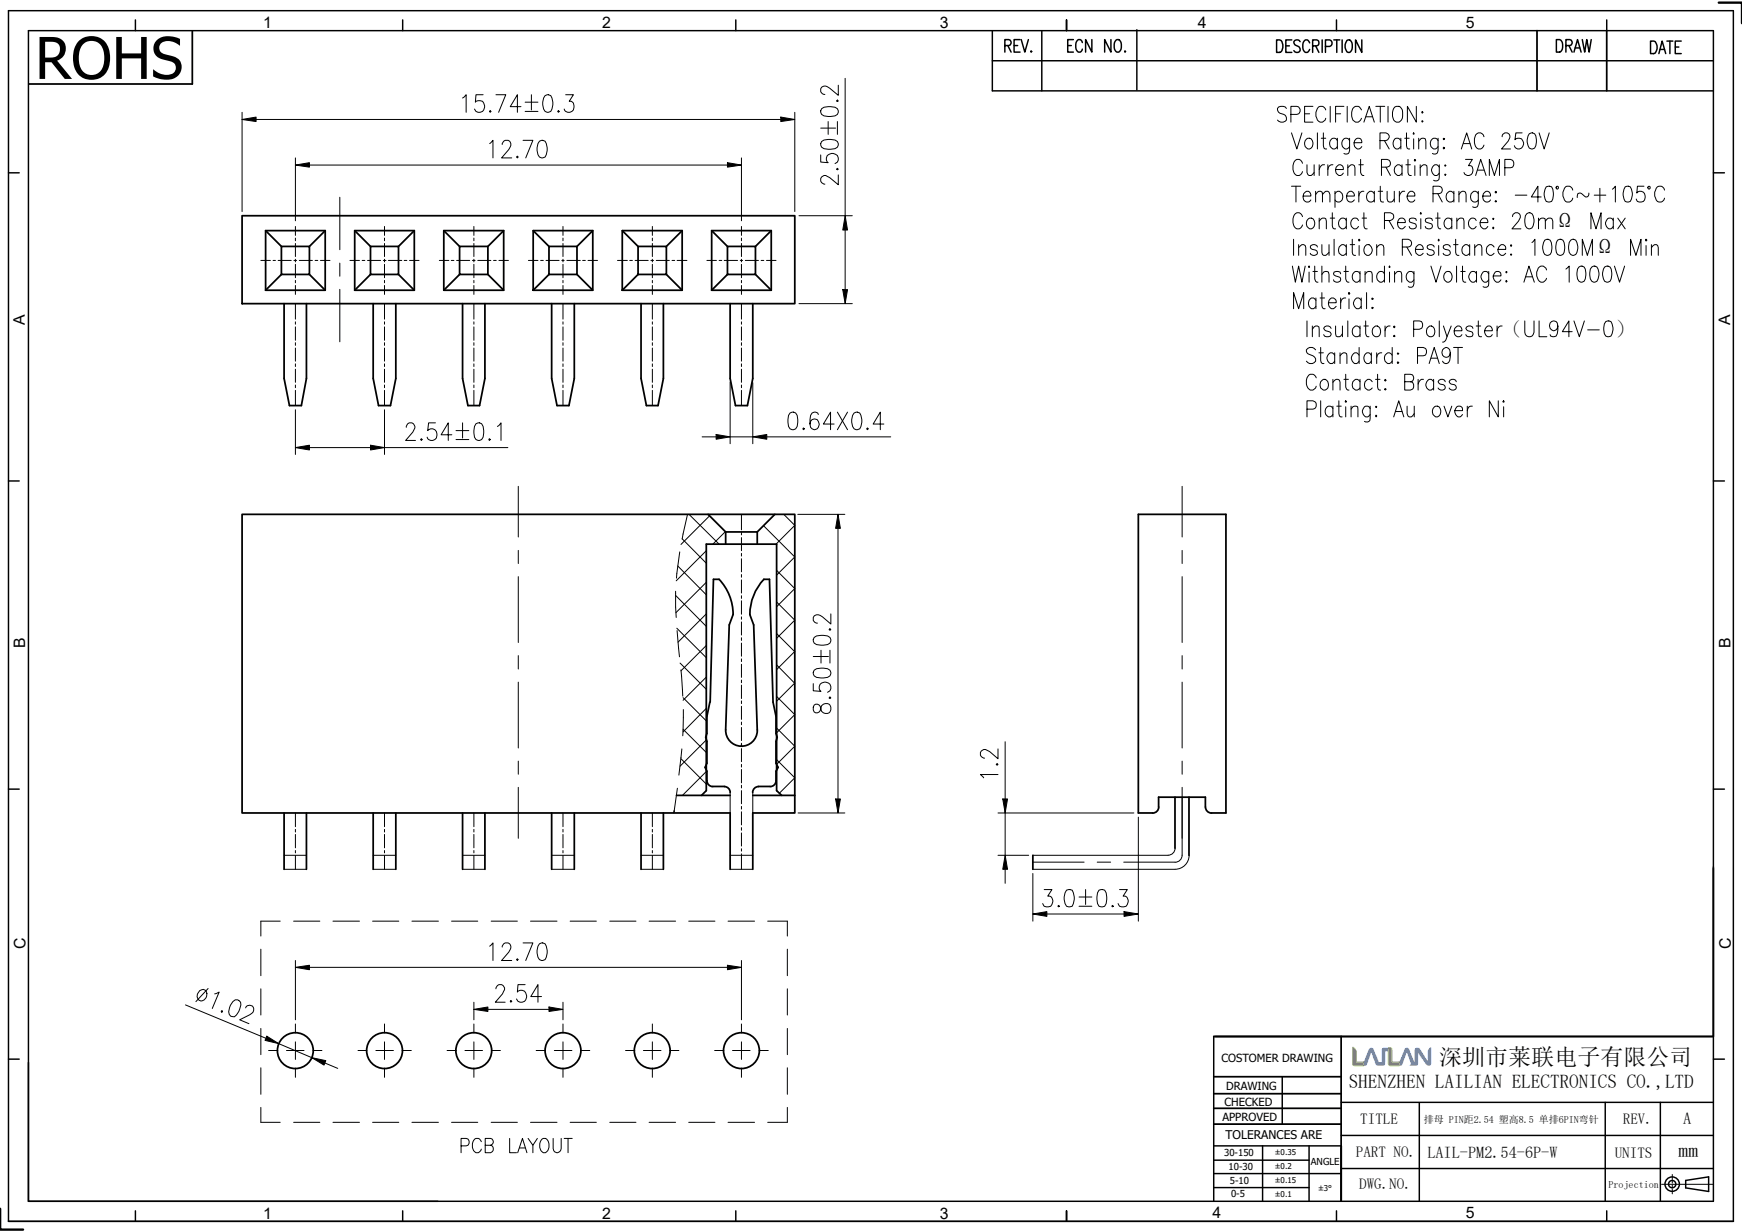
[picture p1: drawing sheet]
<svg xmlns="http://www.w3.org/2000/svg" width="297mm" height="210mm" viewBox="0 0 297 210" stroke-linecap="round" stroke-linejoin="round" font-family="sans-serif">
<defs><g id="words">
<text font-size="9.8" x="6" y="13.5">ROHS</text>
<g font-size="3.9">
<text x="265.1" y="39">Ω</text>
<text x="272" y="43.5">Ω</text>
<text x="256.2" y="57.4">（</text>
<text x="275.3" y="57.4">）</text>
<text x="245.4" y="181.6">深圳市莱联电子有限公司</text>
</g>
<g font-size="3.3">
<text x="229.9" y="185.5">SHENZHEN LAILIAN ELECTRONICS CO.,LTD</text>
<text x="286.1" y="197.1">mm</text>
</g>
<g font-size="2.8">
<text x="287" y="191.5">A</text>
<text x="243.4" y="197.4">LAIL-PM2.54-6P-W</text>
</g>
<g font-size="2.7">
<text x="44.9" y="4.8">1</text>
<text x="102.6" y="4.8">2</text>
<text x="160.2" y="4.8">3</text>
<text x="204.2" y="4.7">4</text>
<text x="249.9" y="4.7">5</text>
<text x="4.2" y="55.4" transform="rotate(-90 4.2 55.4)">A</text>
<text x="295" y="55.4" transform="rotate(-90 295 55.4)">A</text>
<text x="4.3" y="110.4" transform="rotate(-90 4.3 110.4)">B</text>
<text x="295" y="110.4" transform="rotate(-90 295 110.4)">B</text>
<text x="4.3" y="161.8" transform="rotate(-90 4.3 161.8)">C</text>
<text x="295.1" y="161.8" transform="rotate(-90 295.1 161.8)">C</text>
<text x="44.9" y="207.7">1</text>
<text x="102.6" y="207.7">2</text>
<text x="160.2" y="207.7">3</text>
<text x="206.7" y="207.7">4</text>
<text x="249.9" y="207.7">5</text>
</g>
<g font-size="2.6">
<text x="231.9" y="191.6">TITLE</text>
<text x="276.7" y="191.5">REV.</text>
<text x="231.2" y="197.2">PART NO.</text>
<text x="275.3" y="197.4">UNITS</text>
<text x="231.7" y="202.7">DWG.NO.</text>
</g>
<text font-size="2" x="208.9" y="194.2">TOLERANCES ARE</text>
<g font-size="1.9">
<text x="208.3" y="180.9">COSTOMER DRAWING</text>
<text x="209.1" y="185.8">DRAWING</text>
<text x="208.4" y="191">APPROVED</text>
<text x="208.8" y="188.5">CHECKED</text>
</g>
<g font-size="1.7">
<text x="242.7" y="191.4">排母 PIN距2.54 塑高8.5 单排6PIN弯针</text>
<text x="274.2" y="202.5">Projection</text>
</g>
<g font-size="1.6">
<text x="208.7" y="197">30-150</text>
<text x="209.5" y="199.4">10-30</text>
<text x="209.7" y="201.8">5-10</text>
<text x="223.5" y="198.5">ANGLE</text>
<text x="209.9" y="204.1">0-5</text>
</g>
<g font-size="1.4">
<text x="217.3" y="196.9">±0.35</text>
<text x="217.3" y="204">±0.1</text>
<text x="217.3" y="201.7">±0.15</text>
<text x="217.3" y="199.3">±0.2</text>
<text x="224.7" y="202.9">±3°</text>
</g>
</g></defs>
<g fill="none" stroke="#000" stroke-width=".25">
<path d="M4.8 5.2h287.3v199.6h-287.3zM23.1 3.4v1.8M68.7 3.4v1.8M125.4 3.4v1.8M169.2 10.4h122.9M169.2 5.2v10.3h122.9M171.3 7.8h.7a.52 .52 0 0 0 .4-.5 .52 .52 0 0 0-.4-.6h-.7v2.2M171.8 7.8l.6 1.1M172.9 7.8h.6M173.9 6.7h-1v2.2h1M174.1 6.7l.6 2.2 .6-2.2M175.8 8.7l.1 .1-.1 .1z"/>
<path d="M177.6 5.2v10.3M181.8 3.4v1.8v-1.8M182 7.8h.6M183 6.7h-1v2.2h1M184.5 7.3a.51 .51 0 0 0-.3-.5 .51 .51 0 0 0-.5 .1 1.48 1.48 0 0 0 .2 2 .54 .54 0 0 0 .6-.5M186.2 6.7v2.2l-1.1-2.2v2.2M189.4 6.7v2.2l-1.1-2.2v2.2M190.3 6.9l.1-.2a.93 .93 0 0 1 .8 1.4l-.1 .3a.56 .56 0 0 1-.5 .5 .56 .56 0 0 1-.6-.5v-.3a1.32 1.32 0 0 1 .3-1.2zM191.8 8.7l.1 .1-.1 .1zM193.8 5.1v10.2M217.7 6.8h.5a1.27 1.27 0 0 1 0 2.1h-.5zM219.2 7.8h.6"/>
<path d="M220.2 6.8h-1v2.1h1M221.7 7.1a.52 .52 0 0 0-.7-.3 .52 .52 0 0 0-.3 .7l.7 .4a.57 .57 0 0 1 .1 1 .57 .57 0 0 1-.9-.3M223.3 7.3a.56 .56 0 0 0-.6-.5 .56 .56 0 0 0-.5 .5l-.1 .3a.93 .93 0 0 0 .8 1.3l.4-.5M223.8 7.8h.7a.54 .54 0 0 0 .4-.5 .54 .54 0 0 0-.4-.5h-.7v2.1M224.3 7.8l.6 1.1M225.4 6.8v2.1M226 7.9h.7a.58 .58 0 0 0 .4-.5 .58 .58 0 0 0-.4-.6h-.7v2.1M227.4 6.8h1M227.9 3.4v1.8M227.9 6.8v2.1M228.8 6.8v2.1M229.6 6.9a.63 .63 0 0 1 .7 .1 .63 .63 0 0 1 .3 .6 .94 .94 0 0 1-.8 1.3 1.42 1.42 0 0 1-.2-2z"/>
<path d="M232.2 6.8v2.1l-1.1-2.1v2.1M265.4 6.7h.5a1.34 1.34 0 0 1 0 2.2h-.5zM267 7.8h.6a.52 .52 0 0 0 .5-.5 .52 .52 0 0 0-.5-.6h-.6v2.2M267.5 7.8l.5 1.1M268.3 8.9l.7-2.2 .6 2.2M268.6 8.2h.7M269.8 6.7l.4 2.2 .3-2.2 .4 2.2 .4-2.2M273.9 3.4v1.8M281.4 7h.6a1.27 1.27 0 0 1 0 2.1h-.6zM282.8 9.1l.6-2.1 .6 2.1M283 8.4h.8M284.2 7h1"/>
<path d="M284.7 7v2.1M285.6 8h.6M286.6 7h-1v2.1h1M1.4 29.5h1.9M292.1 29.5h1.9M1.4 82h1.9M292.1 82h1.9M1.4 134.5h1.9M292.1 134.5h1.9M206.9 176.7v28.1M292.1 176.7h-63.4v28.1M1.4 180.5h1.9"/>
<path d="M4.8 181.1v23.7h69.8M206.9 197.8h16.3M206.9 195.3h21.8M215.3 195.3v9.5M218.6 183.5v8.1M223.2 195.3v9.5M228.7 199.2h63.4M228.7 193.5h63.4M228.7 187.9h63.4M242 188v16.8M273.7 187.9v16.9M283.1 187.9v16.9"/>
<path d="M292.1 180.5h1.9M1.4 208.2v-206.4h294.1v206.4M23.1 206.4v1.8M68.7 206.4v1.8M125.4 206.4v1.8M181.8 206.4v1.8v-1.8M206.9 202.4h16.3M206.9 200h21.8M227.9 206.4v1.8M273.9 206.4v1.8M287.4 201.2l3.9-.6v2.5l-3.9-.6z"/>
<circle cx="285.1" cy="201.8" r="1.23"/>
<circle cx="285.1" cy="201.8" r=".62"/>
</g>
<!-- layer: CEN -->
<path d="M283.3 201.9h8.8M285.1 200.2v.9M285.1 201.4v.3M285.1 202v.3M285.1 202.6v.9" fill="none" stroke="#000" stroke-width=".17"/>
<path d="M293 .5h4v3.5M0 206v3.6h3.9" fill="none" stroke="#000" stroke-width=".4"/>
<!-- layer: 0 -->
<path d="M32.8 5.3v9h-27.9M262 5.2v10.3M273.9 5.2v10.3M206.9 176.7h21.8M206.9 191.6h21.8M206.9 188.9h21.8M206.9 186.4h21.8M206.9 183.5h21.8M228.7 195.3v9.4M1.4 208.2h294.1" fill="none" stroke="#000" stroke-width=".3"/>
<g fill="#8ac032">
<path d="M230.6 178.6h.3l.3 .6v1.8h1.3v.7h-1.6l-.2-.1z" fill-rule="evenodd"/>
<path d="M236.7 178.6a.44 .44 0 0 1 .6 .3v2.1h1.3v.7h-1.6l-.2-.1-.1-.3z" fill-rule="evenodd"/>
</g>
<path d="M239.5 178.7a.56 .56 0 0 1 .6 0 .56 .56 0 0 1 .3 .5l.8 1.8v-2.1a.57 .57 0 0 1 1 0l1.2 1.9v-1.6l.4-.6h.2v2.7a.52 .52 0 0 1-.5 .4 .52 .52 0 0 1-.4-.4l-1.3-1.8-.1 2.1-1.5 .1 .4-.4-.7-1.8-.8 1.8-.1 .3-.4 .1v-.7zM233.5 178.7l.2-.1a.45 .45 0 0 1 .5 .3l.9 2.1h.5v-2.3l1.1-.1v.7l-.5-.1-.1 2.3-.3 .2h-.5a.74 .74 0 0 1-.9-.8l-.6-1.4-.8 2-.2 .2h-.3v-.7z" fill-rule="evenodd" fill="#508bf6"/>
<path d="M230.6 178.6a.84 .84 0 0 1 .6 .9v1.5h1.3v.7a3.3 3.3 0 0 1-1.8-.2zM236.7 178.6h.4l.2 .1v.2v2.1h1.3v.7h-1.3a.48 .48 0 0 1-.6-.4z" fill="none" stroke="#8ac032" stroke-width=".17"/>
<!-- layer: 0 -->
<path d="M292.1 147.8v28.9h-85.2" fill="none" stroke="#000" stroke-width=".25"/>
<!-- layer: 3 -->
<g fill="none" stroke="#000" stroke-width=".17">
<path d="M41.3 19.1v17M78.9 16.7l.6-.6v3M82.4 16.1h-1.2l-.2 1.3a.94 .94 0 0 1 1.2-.1 .94 .94 0 0 1 .4 1 .89 .89 0 0 1-.7 .8 .89 .89 0 0 1-1-.5M83.4 19l.2-.2 .1 .2-.1 .1zM84.6 16.1h1.6l-1.2 3M88.8 18.2h-1.8l1.2-2.1v3M89.5 19h2.2M89.5 17.4h2.2M90.6 16.1v2.6M92.9 16.3l.4-.2 .6 .2a2.66 2.66 0 0 1 0 2.7l-.6 .1a1.47 1.47 0 0 1-.8-1.7l.2-.7zM95.1 19l.1-.2 .1 .2-.1 .1zM96.4 16.1h1.4l-.7 1.2h.3a1.02 1.02 0 0 1 .4 1.1 1.02 1.02 0 0 1-1 .7l-.4-.1-.2-.4"/>
<path d="M133.1 20l2.4 .4-2.4 .3zM135.5 19.1v17M140.1 18.5a2.66 2.66 0 0 1 2.7 0l.1 .6a1.38 1.38 0 0 1-1.7 .8l-.7-.1-.4-.3-.2-.4zM142.8 17.1l.1 .1-.1 .1-.2-.1zM142.9 14.5v1.7l-1.4-1.2a.89 .89 0 0 0-1.6 .1v.5a.73 .73 0 0 0 .7 .5M144.1 13.4v23.4M219.3 18.5a.96 .96 0 0 0-1.5 0 .82 .82 0 0 0 .4 .8l.7 .2a.71 .71 0 0 1 .4 .9 .71 .71 0 0 1-.9 .4l-.6-.3M220.1 19.5h1a.7 .7 0 0 0 .6-.7 .7 .7 0 0 0-.6-.7h-1v2.7M222.4 19.4h.9M223.8 18.1h-1.4v2.7h1.4M226 18.7a.77 .77 0 0 0-.7-.6 .77 .77 0 0 0-.8 .6 1.67 1.67 0 0 0 .6 2.1 .89 .89 0 0 0 .9-.6M226.8 18.1v2.7"/>
<path d="M227.7 19.4h.9M229.1 18.1h-1.4v2.7M229.7 18.1v2.7M232.1 18.7a.86 .86 0 0 0-1-.6 .86 .86 0 0 0-.6 1 1.59 1.59 0 0 0 .6 1.7 .91 .91 0 0 0 1-.6M232.9 19.9h1.1M234.6 18.1h1.5M235.3 18.1v2.7M236.6 18.1v2.7M237.8 18.2l.3-.1a.88 .88 0 0 1 1 1 1.47 1.47 0 0 1-.6 1.7 .95 .95 0 0 1-1.1-1 1.89 1.89 0 0 1 .4-1.6zM241.5 18.1v2.7l-1.5-2.7v2.7M242.5 19l.1 .1-.1 .2-.1-.2zM41.3 20.4l2.4-.4v.7z"/>
<path d="M43.7 20.4h89.4M50.4 28.1l2.4-.4v.8zM50.4 26.9v10.7M52.8 28.1h71.2M83.5 24.5l.5-.6v3M85.6 24.6l.3-.5 .2-.2h.5a.92 .92 0 0 1 .1 1.6l-1.2 1.4h1.7M88.1 26.8l.1-.2 .1 .2-.1 .1zM89.2 23.9h1.7l-1.3 3M92 24.1l.3-.2 .6 .2a2.66 2.66 0 0 1 0 2.7l-.6 .1a1.47 1.47 0 0 1-.7-1.7l.1-.7zM124 27.7l2.4 .4-2.4 .4zM126.4 26.9v10.7M136.2 36.8h9.1"/>
<path d="M139.9 26.4v1.2l1.3 .1a.95 .95 0 0 1-.1-1.3 .95 .95 0 0 1 1.4-.1 .85 .85 0 0 1 .4 .8 .85 .85 0 0 1-.5 .8M139.9 21.8h2.6M140.1 24.1a2.66 2.66 0 0 1 2.7 0l.1 .6a1.38 1.38 0 0 1-1.7 .7l-.7-.1-.4-.2-.2-.4zM141.2 20.7v2.2M142.8 28.7l.1 .1-.1 .1-.2-.1zM142.8 20.7v2.2M142.9 29.8v1.7l-1.9-1.4a.7 .7 0 0 0-1.1 .3 .78 .78 0 0 0 .6 1h.1M144.1 36.8l.4 2.4h-.8zM144.1 39.2v10.2M220.2 22.6l.9 2.8 .9-2.8M220.2 31.7h1.6M221 31.7v2.7"/>
<path d="M222.1 27.8a.77 .77 0 0 0-.8-.7 .77 .77 0 0 0-.8 .7 1.67 1.67 0 0 0 .6 2.1 .81 .81 0 0 0 1-.6M222.1 36.9a.77 .77 0 0 0-.8-.7 .77 .77 0 0 0-.8 .7 1.67 1.67 0 0 0 .6 2.1 .81 .81 0 0 0 1-.7M222.2 33.4a.74 .74 0 0 1 1.1-.6l.2 .6h-1.3a.74 .74 0 0 0 .3 .9 .74 .74 0 0 0 1-.2M222.8 23.7a.74 .74 0 0 1 .8 0 .74 .74 0 0 1 .2 .9 .77 .77 0 0 1-.8 .8 1.05 1.05 0 0 1-.2-1.7zM222.8 28.1v1.3l.2 .4 .2 .1h.3l.6-.5M223.1 37.3a.74 .74 0 0 1 .8 .1 .74 .74 0 0 1 .3 .8 .77 .77 0 0 1-.9 .8 1.05 1.05 0 0 1-.2-1.7zM224.1 28.1v1.8M224.3 33.2l.6-.6 .5 .2 .1 .4 .5-.6h.4l.2 .2 .1 .4v1.2M224.3 32.6v1.8M224.6 22.6v2.8M224.9 37.7l.6-.5 .5 .1 .1 1.7M224.9 28.1v1.8"/>
<path d="M224.9 37.2v1.8M225.3 23.6h.7M225.5 33.2v1.2M225.6 22.6v2.2l.1 .4 .5 .2M225.8 28.1a.84 .84 0 0 0-.9 .8M226.4 28.1v1.8M226.8 37.2h.8M227.2 36.3v2.2l.1 .4 .4 .1M227.3 28.1a.77 .77 0 0 0-.9 .8M227.6 33a.65 .65 0 0 1 .6-.4 .65 .65 0 0 1 .6 .4 .86 .86 0 0 1 0 1.1 .86 .86 0 0 1-1 .2l-.2-.2M227.6 32.6v2.7M227.7 28.9a.74 .74 0 0 1 1.1-.7l.2 .4v.3h-1.3a.73 .73 0 0 0 .4 .9 .73 .73 0 0 0 .9-.3"/>
<path d="M228 24a.63 .63 0 0 0-1-.3 .97 .97 0 0 0-.3 1 .97 .97 0 0 0 .9 .7l.4-.4M228 23.6v1.8M229.5 37.6a.63 .63 0 0 0-.9-.3 .97 .97 0 0 0-.4 1 .97 .97 0 0 0 .9 .7l.4-.4M229.5 37.2v1.8M229.6 33.4a.77 .77 0 0 1 .9-.8 .76 .76 0 0 1 .4 .8h-1.3a.8 .8 0 0 0 .9 1l.4-.3M229.8 28.6l.6-.5 .5 .1 .1 1.7M229.8 28.1v1.8M230.1 24a.63 .63 0 0 0-1-.3 .97 .97 0 0 0-.3 1 .97 .97 0 0 0 .8 .7l.5-.4M230.1 23.6v2l-.1 .4a.6 .6 0 0 1-.9 .2M230.9 24.3a.74 .74 0 0 1 1.1-.6l.2 .6h-1.3a.77 .77 0 0 0 .2 .9 .77 .77 0 0 0 .9 0l.2-.2M231.6 37.6l-.2-.3a.88 .88 0 0 0-1.1 .4 .88 .88 0 0 0 .4 1.2l.2 .1h.3l.4-.4M231.7 28.1h.7"/>
<path d="M231.7 32.6v1.8M232 27.2v2.2l.1 .4 .4 .1M232.2 37.2h.8M232.5 20.8l.9-2.7 .9 2.7M232.5 32.6a.77 .77 0 0 0-.8 .8M232.5 36.3v2.2l.1 .4 .5 .1M234.3 33a.65 .65 0 0 0-.6-.4 .65 .65 0 0 0-.6 .4 .86 .86 0 0 0 0 1.1 .86 .86 0 0 0 1 .2l.2-.2M234.3 32.6v1.8M235 32.6h.7M235.3 24h1a.67 .67 0 0 0 .6-.7 .67 .67 0 0 0-.6-.7h-1v2.8M235.3 31.7v2.2l.1 .4 .5 .1M235.5 28.5h1l.4-.2a.68 .68 0 0 0 .1-.7 .68 .68 0 0 0-.5-.4h-1v2.7"/>
<path d="M236 37.6h1.1a.67 .67 0 0 0 .5-.7 .67 .67 0 0 0-.5-.6h-1.1v2.7M236 24l.9 1.4M236.3 28.5l.8 1.4M236.5 32.6v1.3l.1 .4 .6 .1 .5-.5M236.8 37.6l.8 1.4M237.7 32.6v1.8M238.3 37.9a.67 .67 0 0 1 .6-.8 .67 .67 0 0 1 .7 .8h-1.3a.86 .86 0 0 0 .8 1.1l.5-.4M238.6 32.6v1.8M238.8 24l-.4-.4a.93 .93 0 0 0-.9 .6 .93 .93 0 0 0 .3 1l.2 .2h.4l.4-.4M238.8 23.6v1.8M239 28.5a.65 .65 0 0 0-.6-.4 .65 .65 0 0 0-.6 .4 .91 .91 0 0 0 .8 1.4l.4-.4M239 28.1v1.8"/>
<path d="M239.5 32.6a.84 .84 0 0 0-.9 .8M239.5 23.6h.8M239.7 28.1h.8M239.8 22.6v2.2l.1 .4 .5 .2M239.9 33.4a.84 .84 0 0 1 .9-.8 .66 .66 0 0 1 .4 .8h-1.3a.87 .87 0 0 0 .9 1l.4-.3M240.1 27.2v2.2l.1 .4 .4 .1M241 22.6l.1 .2-.1 .1-.1-.1zM241 23.7v1.7M241.2 27.2l.2 .1-.2 .2-.1-.2zM241.2 28.2v1.7M241.5 37.6l-.1-.3a.72 .72 0 0 0-1.1 .3l.1 .2 1 .4 .1 .4a.65 .65 0 0 1-.6 .4 .65 .65 0 0 1-.6-.4M241.9 24.1l.5-.5 .6 .1 .1 1.7"/>
<path d="M241.9 23.6v1.8M242.1 28.6l.6-.5 .6 .1v1.7M242.1 28.1v1.8M242.2 36.3l.1 .1-.1 .1-.1-.1zM242.2 37.3v1.7M242.4 20.7l.1-.1 .1 .1-.1 .1zM244.2 37.6a.64 .64 0 0 0-.6-.5 .64 .64 0 0 0-.6 .5l.1 .2 1 .4 .1 .4a.64 .64 0 0 1-.6 .4 .64 .64 0 0 1-.6-.4M244.3 33h1a.64 .64 0 0 0 .6-.6 .64 .64 0 0 0-.6-.7h-1v2.7M244.8 37.2h.7M245.1 36.3v2.2l.1 .4 .4 .1M245.1 33l.8 1.4M245.2 24a.63 .63 0 0 0-1-.3 .97 .97 0 0 0-.3 1 .97 .97 0 0 0 .8 .7l.5-.4"/>
<path d="M245.2 23.6v2l-.1 .4a.6 .6 0 0 1-.9 .2M245.4 28.5l-.4-.4a.91 .91 0 0 0-.9 .9 .91 .91 0 0 0 .9 .9l.4-.4M245.4 28.1l-.1 2.5a.65 .65 0 0 1-.9 .1M246 23.7l.1-.1 .2 .1-.2 .1zM246.1 25.1l.2 .1-.2 .2-.1-.2zM246.3 29.8l.1-.1 .1 .1-.1 .1zM246.4 28.1l.1 .1-.1 .1-.1-.1zM247.5 37.6a.63 .63 0 0 0-.9-.3 .97 .97 0 0 0-.4 1 .97 .97 0 0 0 .9 .7l.4-.4M247.5 37.2v1.8M247.9 33a.65 .65 0 0 0-.6-.4 .65 .65 0 0 0-.6 .4 .86 .86 0 0 0-.1 1.1 .86 .86 0 0 0 1.1 .2l.2-.2M247.9 32.6v1.8M248.4 37.7l.5-.5 .6 .1 .1 1.7"/>
<path d="M248.4 37.2v1.8M248.7 33.2l.6-.6 .6 .2 .1 1.6M248.7 32.6v1.8M249.1 25.4l1-2.8 .8 2.8M249.5 24.5h1.1M249.9 27.2h1.1l-.6 1h.3a.88 .88 0 0 1 .3 1.3 .88 .88 0 0 1-1.3 .2l-.1-.3M251.6 29.9l.8-2.7 1 2.7M251.7 37.6a.63 .63 0 0 0-1-.3 .97 .97 0 0 0-.3 1 .97 .97 0 0 0 .8 .7l.5-.4M251.9 29h1.1M252 33a.65 .65 0 0 0-.6-.4 .65 .65 0 0 0-.6 .4 .86 .86 0 0 0 0 1.1 .86 .86 0 0 0 1 .2l.2-.2M252 32.6v2.1l-.1 .4a.6 .6 0 0 1-.8 .1M252.3 37.9a.74 .74 0 0 1 1.2-.6l.2 .6h-1.4a.77 .77 0 0 0 .3 .9 .77 .77 0 0 0 .9 .1l.2-.3"/>
<path d="M252.8 33.4a.74 .74 0 0 1 1.1-.6l.2 .6h-1.3a.74 .74 0 0 0 .4 .9 .74 .74 0 0 0 .9-.2M253 23.3a.77 .77 0 0 0-.8-.7 .77 .77 0 0 0-.7 .7 1.67 1.67 0 0 0 .5 2.1 .81 .81 0 0 0 1-.7M253.9 29.9v-2.7l.9 2.7 .8-2.7v2.7M254.5 37.3l.1-.1 .1 .1-.1 .1zM254.6 38.7l.1 .2-.1 .1-.1-.1zM254.9 32.8l.1-.2 .1 .2-.1 .1zM255 34.2l.1 .1-.1 .1-.1-.1zM256.1 23.3a.69 .69 0 0 1 .5-.6 .69 .69 0 0 1 .7 .2 1.01 1.01 0 0 1-.2 1.2l-1.1 1.3h1.5M256.6 28.6h.9a.72 .72 0 0 0 .6-.7 .72 .72 0 0 0-.6-.7h-.9v2.7M257.9 36.9a.69 .69 0 0 1 .5-.6 .69 .69 0 0 1 .7 .2 .99 .99 0 0 1-.2 1.2l-1.1 1.3h1.5M258.3 33.3h2M259.5 22.6h-1.1l-.1 1.2a.88 .88 0 0 1 1.2 0 .88 .88 0 0 1 .1 1.2 .76 .76 0 0 1-.8 .4 .76 .76 0 0 1-.6-.6"/>
<path d="M260.3 36.4l.5-.1a1.36 1.36 0 0 1 .7 1.5l-.3 1.1-.6 .1a1.27 1.27 0 0 1-.6-1.6l.1-.6zM260.7 22.8a.7 .7 0 0 1 1.1 .4 2.78 2.78 0 0 1-.2 2l-.3 .2-.6-.2a2.22 2.22 0 0 1 0-2.4zM262.3 37.7l.3-.4 .3-.1 .5 .1 .1 .4 .5-.5 .6 .1 .1 .4v1.3M262.3 37.2v1.8M262.4 22.6l.9 2.8 .8-2.8M262.8 33.6h-1.7l1.1-1.9v2.7M263.5 37.7v1.3M263.6 31.8a.75 .75 0 0 1 1.1 .5 2.84 2.84 0 0 1-.2 2 .75 .75 0 0 1-1.1-.4 2.31 2.31 0 0 1 .2-2.1zM265.4 31.8h.3v.3l-.2 .2-.1-.2zM268.1 32.4a.79 .79 0 0 0-1.2-.6 1.72 1.72 0 0 0 .2 2.6 .81 .81 0 0 0 1-.6M270.9 32.9a.5 .5 0 0 1-.6 .7 1.42 1.42 0 0 0-1-.7l-.3 .1-.1 .7M271.2 39v-2.7l.9 2.7 .9-2.7v2.7"/>
<path d="M271.8 33.3h2M272.8 32.1v2.3M274.9 32.3l.5-.6v2.7M275.1 37.6l-.5-.4a.91 .91 0 0 0-.9 .9 .91 .91 0 0 0 .9 .9l.5-.4M275.1 37.2v1.8M275.8 37.2l1.3 1.8M277.1 31.8l.3-.1 .6 .1a2.32 2.32 0 0 1 0 2.5l-.4 .1-.5-.1a2.32 2.32 0 0 1 0-2.5zM277.1 37.2l-1.3 1.8M280.3 31.7h-1.1l-.1 1.2a.82 .82 0 0 1 1-.2 .82 .82 0 0 1 .4 1 .79 .79 0 0 1-.7 .7 .79 .79 0 0 1-.8-.5M281 31.8h.3v.3l-.1 .2-.2-.2zM283.8 32.4a.77 .77 0 0 0-.8-.7 .77 .77 0 0 0-.7 .7 1.63 1.63 0 0 0 .5 2 .79 .79 0 0 0 1-.6M136.2 51.8h9.1"/>
<path d="M143.7 49.4h.8l-.4 2.4zM220.3 45.4l.6 2.7 .5-2.7 .6 2.7 .5-2.7M220.5 52.6v-2.7l.9 2.7 .9-2.7v2.7M220.5 40.8v2.7M221.4 42.2l.6-.5 .5 .2 .1 1.6M221.4 41.7v1.8M222.8 54.7v2.7M223.2 45.4l.1 .1-.1 .1-.1-.1zM223.2 46.4v1.7M223.7 56.1l.6-.5 .6 .1v1.7M223.7 55.6v1.8M223.8 46.3h.8"/>
<path d="M224.2 45.4v2.1l.1 .4 .4 .2M224.3 59.6a.84 .84 0 0 0-.9-.4 .84 .84 0 0 0-.7 .7l.1 .2 .4 .3a1.38 1.38 0 0 1 1.1 .8v.4a.93 .93 0 0 1-1.6 0M224.4 51.2l-.5-.4a.93 .93 0 0 0-.8 .6 .93 .93 0 0 0 .3 1.1l.2 .1h.3l.5-.4M224.4 50.8v1.8M224.6 42.1a.65 .65 0 0 0-.6-.4 .65 .65 0 0 0-.6 .4l.1 .3 .2 .1 .8 .3 .1 .4a.68 .68 0 0 1-1.2 0M225.1 50.8h.7M225.2 59.2v2.3l.1 .3 .4 .2M225.4 41.7l.1 1.7 .2 .1h.3l.6-.5M225.4 46.8l.3-.4 .2-.1 .6 .1 .1 1.7M225.4 49.9v2.2l.1 .4 .4 .1M225.4 45.4v2.7M226.5 51.6a.77 .77 0 0 1 .9-.8 .67 .67 0 0 1 .4 .8h-1.3a.84 .84 0 0 0 .9 1l.4-.4"/>
<path d="M226.6 41.7v1.8M226.9 56a.68 .68 0 0 0-.6-.5 .68 .68 0 0 0-.6 .5 1.28 1.28 0 0 0 1.1 .6l.1 .4a.72 .72 0 0 1-1.2 0M227.5 40.8v2.7M227.7 55.6l.1 1.7 .6 .1 .5-.5M228.6 46.7l-.1-.3-.4-.1-.6 .1-.1 .3a1.42 1.42 0 0 0 1.1 .6l.1 .4a.65 .65 0 0 1-.6 .4 .65 .65 0 0 1-.6-.4M228.6 50.8v1.8M228.9 55.6v1.8M229.1 46.3h.8M229.4 45.4v2.1l.2 .4 .4 .2M229.4 50.8a.77 .77 0 0 0-.8 .8M229.5 42.1a.65 .65 0 0 0-.6-.4 .65 .65 0 0 0-.6 .4 .83 .83 0 0 0 0 1.1 .83 .83 0 0 0 1 .2l.2-.2M229.5 41.7v1.8"/>
<path d="M229.8 54.7v2.7M230 49.9l.1 .1-.1 .2-.1-.2zM230 50.9v1.7M230.2 41.7h.8M230.6 40.8v2.2l.1 .4 .4 .1M231.7 40.8l.2 .1-.2 .2-.1-.2zM231.7 41.9v1.6M231.7 59.2v2.8M231.9 46.7a.63 .63 0 0 0-1-.3 .97 .97 0 0 0-.3 1 .97 .97 0 0 0 .8 .7l.5-.4M231.9 56a.65 .65 0 0 0-.6-.4 .65 .65 0 0 0-.6 .4 .86 .86 0 0 0-.1 1 .86 .86 0 0 0 1.1 .3l.2-.3M231.9 46.3v1.8M231.9 55.6v1.8"/>
<path d="M232.1 51.2l-.4-.4a.91 .91 0 0 0-.9 .9 .91 .91 0 0 0 .9 .9l.4-.4M232.1 50.8v1.8M232.5 55.6h.8M232.7 46.8l.3-.4 .3-.1 .6 .1 .1 1.7M232.7 46.3v1.8M232.8 41.9l.2-.2a.91 .91 0 0 1 1 .9 .91 .91 0 0 1-1 .9 1.07 1.07 0 0 1-.2-1.6zM232.8 54.7v2.2l.2 .4 .4 .1M233 49.9v2.7M233.9 52.5l.1-.1 .1 .1-.1 .1zM234 50.8l.1 .1-.1 .1-.1-.1zM234.1 56l.2-.3a.59 .59 0 0 1 1 .3 .85 .85 0 0 1 0 1 .85 .85 0 0 1-1 .3 1.12 1.12 0 0 1-.2-1.3zM234.7 42.2l.6-.5 .5 .2 .1 1.6"/>
<path d="M234.7 41.7v1.8M236 46.7a.63 .63 0 0 0-.9-.3 .97 .97 0 0 0-.4 1 .97 .97 0 0 0 .9 .7l.4-.4M236 45.4v2.7M236.1 55.6v1.8M236.9 45.4l.1 .1-.1 .1-.1-.1zM236.9 46.4v1.7M237 55.6a.77 .77 0 0 0-.9 .8M237.4 59.2v2.8M237.6 57.3l.1-.2 .1 .2-.1 .1zM237.6 55.7l.1-.1 .1 .1-.1 .2zM237.8 46.8l.5-.5 .6 .1 .1 1.7M237.8 46.3v1.8"/>
<path d="M239.1 42.1h1a.67 .67 0 0 0 .6-.7 .67 .67 0 0 0-.6-.6h-1v2.7M239.9 42.1l.8 1.4M241 56.1h1a.73 .73 0 0 0 .6-.7 .73 .73 0 0 0-.6-.7h-1v2.7M241.1 46.7l-.2-.3a.88 .88 0 0 0-1.1 .4 .88 .88 0 0 0 .3 1.1l.2 .2h.4l.4-.4M241.1 46.3v2.1l-.1 .3-.3 .3-.6-.1M241.3 42.5a.74 .74 0 0 1 1.1-.6l.2 .3v.3h-1.3a.75 .75 0 0 0 .4 .9 .75 .75 0 0 0 .9-.2M243.3 56l.3-.3a.59 .59 0 0 1 .9 .3 .85 .85 0 0 1 .1 1 .85 .85 0 0 1-1 .3 1.12 1.12 0 0 1-.3-1.3zM244 45.4l.8 2.7 .9-2.7M244.5 42.1a.65 .65 0 0 0-.6-.4 .65 .65 0 0 0-.6 .4l.1 .3 .3 .1 .7 .3 .1 .4a.68 .68 0 0 1-1.2 0M245.3 40.8l.1 .1-.1 .2-.1-.2zM245.3 41.9v1.6M245.4 54.7v2.7"/>
<path d="M246.1 55.6l.6 1.8-.4 .8-.4 .1M246.5 46.4a.74 .74 0 0 1 .9 0 .74 .74 0 0 1 .2 .9 .77 .77 0 0 1-.9 .8 1.05 1.05 0 0 1-.2-1.7zM247.3 42.1a.64 .64 0 0 0-.6-.4 .64 .64 0 0 0-.7 .4l.1 .3 .3 .1 .6 .1a.49 .49 0 0 1 .2 .8 .73 .73 0 0 1-1.2-.2M247.4 55.6l-.7 1.8M247.8 41.7h.8M247.8 59.2h1.5M247.9 56.4a.74 .74 0 0 1 1.1-.7l.2 .7h-1.3a.74 .74 0 0 0 .4 .9 .74 .74 0 0 0 .9-.3M248.2 40.8v2.2l.1 .4 .4 .1M248.3 45.4v2.7M248.6 59.2v2.8M249 46.3h.8M249.3 45.4v2.1l.2 .4 .4 .2"/>
<path d="M250.6 42.1a.65 .65 0 0 0-.6-.4 .65 .65 0 0 0-.7 .4 .83 .83 0 0 0 0 1.1 .83 .83 0 0 0 1.1 .2l.2-.2M250.6 41.7v1.8M251.1 56a.64 .64 0 0 0-.6-.5 .64 .64 0 0 0-.6 .5 1.28 1.28 0 0 0 1.1 .6l.1 .4a.67 .67 0 0 1-.6 .4 .67 .67 0 0 1-.6-.4M251.4 42.2l.6-.5h.3l.3 .2 .1 1.6M251.4 41.7v1.8M251.7 55.6h.7M251.7 46.7l-.4-.4a.91 .91 0 0 0-.9 .9 .91 .91 0 0 0 .9 .9l.4-.4M251.7 46.3v1.8M252 54.7v2.2l.1 .4 .5 .1M253.1 56.4a.84 .84 0 0 1 .9-.8 .82 .82 0 0 1 .4 .8h-1.3a.87 .87 0 0 0 .9 1l.4-.4M253.8 46.7l-.4-.4a.91 .91 0 0 0-.9 .9 .91 .91 0 0 0 .9 .9l.4-.4M253.8 46.3v2.4a.65 .65 0 0 1-.9 .2"/>
<path d="M254.6 47a.71 .71 0 0 1 .4-.7 .71 .71 0 0 1 .9 .2v.5h-1.3a.93 .93 0 0 0 .9 1.1l.4-.4M254.7 42.1a.65 .65 0 0 0-.6-.4 .65 .65 0 0 0-.6 .4 .83 .83 0 0 0 0 1.1 .83 .83 0 0 0 1 .2l.2-.2M255.2 55.6v1.8M255.4 42.5a.84 .84 0 0 1 .9-.8 .66 .66 0 0 1 .4 .8h-1.3a.76 .76 0 0 0 .3 .8 .76 .76 0 0 0 .8 .1l.2-.2M256.1 55.6a.77 .77 0 0 0-.9 .8M256.7 46.4l.1-.1 .1 .1-.1 .1zM256.8 47.8l.1 .1-.1 .2-.1-.2zM257.5 43.4l.1-.1 .1 .1-.1 .1zM257.6 41.7l.1 .2-.1 .1-.1-.1zM259.8 48.1l.9-2.7 .9 2.7M260 54.7v1.9a.79 .79 0 0 0 .8 .8 .79 .79 0 0 0 .7-.8v-1.9M260.1 47.2h1.1"/>
<path d="M261.2 41.3l.5-.5v2.7M262.4 54.7v2.7h1.3M263.4 40.9l.5-.1a1.35 1.35 0 0 1 .7 1.6l-.1 .6a.7 .7 0 0 1-1.1 .4 2.22 2.22 0 0 1 0-2.5zM263.7 46a.77 .77 0 0 0-.8-.7 .77 .77 0 0 0-.7 .7 1.67 1.67 0 0 0 .5 2.1 .89 .89 0 0 0 1-.7M265.6 40.9l.5-.1a1.35 1.35 0 0 1 .7 1.6l-.1 .6a.7 .7 0 0 1-1.1 .4 2.53 2.53 0 0 1 0-2.5zM265.6 55.6l-.1-.5a.7 .7 0 0 0-1.2 0 .76 .76 0 0 0 .1 1.1 .76 .76 0 0 0 1.1-.2l.1-.4-.1 1.3a.75 .75 0 0 1-1.1 .4l-.1-.3M267 45.9l.5-.5v2.7M267.8 40.9l.3-.1 .6 .1a2.24 2.24 0 0 1 0 2.5l-.6 .1a1.24 1.24 0 0 1-.7-1.5l.1-.7zM268 56.5h-1.6l1.1-1.8v2.7M268.3 54.7l1 2.7 .8-2.7M269.2 45.5l.5-.1a1.24 1.24 0 0 1 .7 1.5l-.3 1-.6 .2a1.35 1.35 0 0 1-.6-1.6l.1-.6zM269.8 43.5v-2.7l.8 2.7 .9-2.7v2.7"/>
<path d="M270.7 56.2h2M271.4 45.5l.5-.1a1.33 1.33 0 0 1 .7 1.5l-.3 1-.6 .2a1.35 1.35 0 0 1-.7-1.6l.1-.6zM273.6 45.5a.7 .7 0 0 1 1.1 .4 2.84 2.84 0 0 1-.2 2l-.4 .2-.5-.2a2.24 2.24 0 0 1 0-2.4zM273.8 54.8l.3-.1 .5 .1a2.32 2.32 0 0 1 0 2.5l-.5 .1a1.24 1.24 0 0 1-.7-1.5l.1-.7zM275.3 45.4l.8 2.7 .9-2.7M278 43.5v-2.7l.9 2.7 .9-2.7v2.7M280.6 40.8l.2 .1-.2 .2-.1-.2zM280.6 41.9v1.6M281.6 42.2l.5-.5h.3l.2 .2 .1 1.6M281.6 41.7v1.8M50.4 76.3l2.4-.4v.8zM50.4 69.8v7.7"/>
<path d="M52.8 76.3h10.4M63.2 75.9l2.4 .4-2.4 .4zM65.6 69.8v7.7M65.6 76.3h21M69.3 72.8l.2-.6 .3-.1h.4a.8 .8 0 0 1 .4 1.1l-.2 .5-1.2 1.4h1.6M71.7 74.9l.2-.1 .1 .1-.1 .2zM74.2 72.1h-1.1l-.2 1.3a.91 .91 0 0 1 1.1-.2 .91 .91 0 0 1 .5 1 .86 .86 0 0 1-.7 .9 .86 .86 0 0 1-1-.6M77 74.1h-1.8l1.2-2v3M77.7 74.9h2.2M77.7 73.4h2.2M78.9 72.1v2.6M81.2 72.2l.6-.1a1.46 1.46 0 0 1 .7 1.7l-.1 .7-.3 .4-.6 .2a1.35 1.35 0 0 1-.7-1.7l.1-.7z"/>
<path d="M83.4 74.8l.2 .1-.2 .2-.1-.2zM84.8 72.7l.6-.6v3M119.7 74.5h2.4M122.1 74.1l2.4 .4-2.4 .4zM124.5 65.1v10.5M124.5 74.5h3.8M128.3 74.5l2.4-.4v.8zM128.3 65.2v10.4M130.7 74.5h21.2M134.7 70.4l.6-.2a1.38 1.38 0 0 1 .7 1.8l-.1 .7-.2 .4-.7 .1a1.38 1.38 0 0 1-.7-1.7l.1-.7zM137 72.9l.1 .2-.1 .1-.1-.1zM139.5 70.7a.66 .66 0 0 0-1-.3l-.3 .4-.1 1.5 .1-.5a.74 .74 0 0 1 .7-.4 .74 .74 0 0 1 .6 .4 .85 .85 0 0 1 0 1.1 .85 .85 0 0 1-1 .2l-.3-.3-.1-.5"/>
<path d="M142.2 72.3h-1.8l1.2-2.1v3M142.8 70.2l1.7 3M144.5 70.2l-1.7 3M145.6 70.4l.4-.2 .6 .2a2.66 2.66 0 0 1 0 2.7l-.6 .1a1.47 1.47 0 0 1-.8-1.7l.2-.7zM147.9 72.9l.1 .2-.1 .1-.2-.1zM150.7 72.3h-1.8l1.2-2.1v3M222.8 69.7l1.4-.1a.75 .75 0 0 0 .2-.7 .75 .75 0 0 0-.6-.6h-1v2.8M224.4 64.4a.8 .8 0 0 0-.8-.6 .8 .8 0 0 0-.8 .6 1.67 1.67 0 0 0 .6 2.1 .91 .91 0 0 0 1-.7M224.9 60.1h.7M225.2 65.1l.2-.3a.59 .59 0 0 1 1 .3 .89 .89 0 0 1 .1 .9 .89 .89 0 0 1-.9 .5 .95 .95 0 0 1-.4-1.4zM225.2 68.3v2.8M227.3 65.2l.5-.5 .6 .1 .1 1.7"/>
<path d="M227.3 69.6a.63 .63 0 0 0-1-.3 .97 .97 0 0 0-.3 1.1 .97 .97 0 0 0 .8 .7l.5-.4M227.3 64.7v1.8M227.3 69.2v1.9M227.6 60.5l-.4-.4a.91 .91 0 0 0-1 1 .91 .91 0 0 0 1 .9l.4-.4M227.6 60.1v1.9M227.9 69.2h.8M228.3 68.3v2.2l.1 .4 .4 .2M228.5 60.6l.5-.5 .6 .2v1.7M228.5 60.1v1.9M229.1 64.7h.8M229.4 63.8v2.2l.2 .3 .4 .2M229.4 68.3l.2 .2-.2 .1-.1-.1z"/>
<path d="M229.4 69.3v1.8M230.4 69.7l.3-.4 .2-.1 .6 .1v1.8M230.4 69.2v1.9M231.7 60.5l-.4-.4a.91 .91 0 0 0-.9 1 .91 .91 0 0 0 .9 .9l.4-.4M231.9 65.1a.65 .65 0 0 0-.6-.5 .65 .65 0 0 0-.6 .5 .83 .83 0 0 0-.1 1 .83 .83 0 0 0 1.1 .2l.2-.2M231.9 64.7v1.8M233.6 69.6l-.4-.4a.91 .91 0 0 0-.9 .9 .91 .91 0 0 0 .9 1l.4-.4M233.6 69.2v2.5a.65 .65 0 0 1-1 .1M233.8 60.5l-.4-.4a.93 .93 0 0 0-.9 .7 .93 .93 0 0 0 .3 1l.2 .2h.4l.4-.4M233.8 60.1v1.9M234 65.1a.65 .65 0 0 0-.7-.5 .65 .65 0 0 0-.6 .5 .83 .83 0 0 0 0 1 .83 .83 0 0 0 1.1 .2l.2-.2M234.5 69.3l.1-.1 .1 .1-.1 .2z"/>
<path d="M234.5 64.7h.8M234.6 70.8l.1 .1-.1 .2-.1-.2zM234.7 60.1v1.9M234.9 63.8v2.2l.1 .3 .4 .2M235.6 60.1a.77 .77 0 0 0-.9 .8M236 66.3l.2-.1 .1 .1-.1 .2zM236 64.8l.2-.1 .1 .1-.1 .2zM237.4 60.5a.73 .73 0 0 0-1-.3 .73 .73 0 0 0-.4 1 .74 .74 0 0 0 1.2 .6l.2-.2M237.6 71.1l.9-2.8 .8 2.8M237.9 70.1h1.1M238.3 61.7l.2 .1-.2 .2-.1-.2zM238.3 60.1l.2 .2-.2 .1-.1-.1z"/>
<path d="M239.5 65.1h1a.64 .64 0 0 0 .5-.7 .64 .64 0 0 0-.5-.6h-1v2.7h1l.3-.2a.74 .74 0 0 0-.3-1.2M239.9 69.2v1.3l.2 .4 .2 .2h.3l.5-.6M241.1 69.2v1.9M241.7 60.6l1.3-.1a.78 .78 0 0 0-.4-1.3h-.9v2.8M241.8 64.7v1.8M242.7 64.7a.84 .84 0 0 0-.9 .8M243.7 62l.8-2.8 .9 2.8M244 61.1h1.1M244.4 65.1l-.4-.4a.91 .91 0 0 0-.9 .9 .91 .91 0 0 0 .9 .9l.4-.4M244.4 64.7v1.8M244.6 69.3a.74 .74 0 0 1 .8 .1 .74 .74 0 0 1 .2 .8 .77 .77 0 0 1-.8 .9 1.05 1.05 0 0 1-.2-1.8zM246.2 69.2l.7 1.9 .6-1.9"/>
<path d="M246.4 65.1a.64 .64 0 0 0-.6-.5 .64 .64 0 0 0-.6 .5l.3 .4 .6 .1a.49 .49 0 0 1 .2 .7 .73 .73 0 0 1-1.1-.2M247.3 60.1l-.1-.5a.66 .66 0 0 0-.6-.4 .66 .66 0 0 0-.7 .4 .76 .76 0 0 0 .2 1.1 .76 .76 0 0 0 1.1-.2l.1-.4-.1 1.4-.2 .3a.63 .63 0 0 1-1.1-.2M248 70a.71 .71 0 0 1 .5-.7 .71 .71 0 0 1 .8 .2v.5h-1.3a.93 .93 0 0 0 .9 1.1l.4-.4M248.3 65.1a.64 .64 0 0 0-.6-.5 .64 .64 0 0 0-.6 .5l.3 .4 .6 .1a.49 .49 0 0 1 .2 .7 .73 .73 0 0 1-1.1-.2M250.2 69.2v1.9M251 69.2a.7 .7 0 0 0-.8 .8M255.4 68.3v2.8l-1.5-2.8v2.8M256.4 68.3l.1 .2-.1 .1-.2-.1zM256.4 69.3v1.8M115.5 96.5l4.9 4.9M115.9 94.1l-.6 4.4M116.3 91.8l4.1 4.2"/>
<path d="M117.2 87.7l-.9 4.2M117.5 87.7l5.1 5.1M120.4 93.9l-5.1 5.1M120.4 99.3l-5.2 5.1M121 87.9l-4.9 4.9M123.7 90.6l-2.2 2.2M130.2 89.6l5.3 5.3-3.1 3.1M132.4 97.2l3.1 3.1-3.1 3.1M133.6 87.7l1.9 1.9-3.2 3.2M136 87.7h8M142.9 87.7l.4 2.4h-.8zM142.9 90.1v46.1"/>
<path d="M115.2 101.5l5.2 5.3M115.2 100.8l.1 4.5M115.4 107.1l5 5M115.4 107.5l.4 4.5M115.9 113l4.5 4.5M116.1 114.2l.3 4.5M116.5 118.9l3.9 4M120.4 104.6l-4.8 4.9M120.4 110l-4.3 4.3M120.4 115.4l-3.9 4M132.4 102.6l3.1 3.1-3.1 3.1M132.4 118.7l3.1 3.1-3.1 3.1"/>
<path d="M132.4 113.3l3.1 3.2M132.4 108l3.1 3.1M135.5 111l-3.1 3.1M135.5 116.4l-3.1 3.1M138.7 116.5v1.2l1.3 .1a.98 .98 0 0 1 .4-1.6 .98 .98 0 0 1 1.3 1.2l-.2 .3-.4 .3M138.7 111.9h2.5M138.8 114.2a2.69 2.69 0 0 1 2.7 0l.2 .7a1.35 1.35 0 0 1-1.7 .7l-.8-.1-.4-.3-.1-.3zM138.8 108.7a2.69 2.69 0 0 1 2.7 0l.2 .6a1.35 1.35 0 0 1-1.7 .7l-.8-.1-.4-.3-.1-.3zM140 110.8v2.2M141.3 119l.2-.2 .2 .2-.2 .1zM141.3 107.3l.2-.1 .2 .1-.2 .1zM141.5 110.8v2.2"/>
<path d="M141.7 104.6v1.8l-1.5-1.3a.86 .86 0 0 0-1-.3 .86 .86 0 0 0-.5 1 .73 .73 0 0 0 .7 .4M114.9 138.3h.1M114.9 138.3v.3M115.5 134.4l-.6 3.9M116.1 129.3l4.3 4.3M116.3 127.7l-.6 4.4M116.5 124.3l3.9 4M116.5 120.9l-.1 4.5M120.4 120.7l-3.9 4.1M120.4 126.1l-4.5 4.5M120.4 131.5l-4 4.1M124.5 135.1v3.5"/>
<path d="M128.3 135.1v3.5M132.4 124.1l3.1 3.1-3.1 3.1M132.4 129.5l3.1 3.1-2.6 2.6M136.1 138.6h7.9M138.8 120.2a.79 .79 0 0 0-.1 .8 .79 .79 0 0 0 .7 .5 1.21 1.21 0 0 0 .7-1.2 .87 .87 0 0 1 1.4-.2 .87 .87 0 0 1-.3 1.4 .87 .87 0 0 1-1.2-.6l-.2-.5a.65 .65 0 0 0-1-.2zM142.5 136.2h.8l-.4 2.4zM169.8 130.3l.2-.1 .2 .1-.2 .1zM170.2 132h-3l.5 .6M170.2 127.7v1.6l-1.5-1.2a.99 .99 0 0 0-1.4-.1l-.1 .3a.78 .78 0 0 0 .5 .9h.2M170.2 138.6h23.1M171 136.2h.8l-.4 2.4zM171.4 126.4v19.4"/>
<path d="M194.1 139.3v17.7M47.8 157h-3.3v2.6M48.4 148.2h3.8M48.4 145.8h3.8M50.1 157h4.4M56.8 157h4.5M63.5 157h4.5M63.6 148.2h3.9M63.6 145.8h3.9M70.2 157h4.6M77 157h4.5M78.9 148.2h3.8"/>
<path d="M78.9 145.8h3.8M83.7 157h4.5M90.4 157h4.6M94.1 148.2h3.8M94.1 145.8h3.8M97.2 157h4.5M104 157h4.4M109.3 148.2h3.8M109.3 145.8h3.8M110.7 157h4.5M117.4 157h4.5M124.1 157h4.5"/>
<path d="M124.5 148.2h3.8M124.5 145.8h3.8M130.9 157h3.3v2.6M170.2 145.8h5.2M171.4 145.8l.4 2.4h-.8zM171.4 148.2v2.4M176.1 155.8l2.4-.4v.8zM176.1 145.8h23.1M176.1 148.9v8.1M178 151.6h1.3l-.7 1.1a.93 .93 0 0 1 .9 1.1 .93 .93 0 0 1-1.1 .8l-.4-.1-.2-.5M178.5 155.8h13.1M180.5 154.3l.1 .2-.1 .1-.1-.1z"/>
<path d="M181.8 151.7l.4-.1 .6 .1a2.77 2.77 0 0 1 0 2.8l-.4 .1-.6-.1a2.48 2.48 0 0 1 0-2.8zM184 154.5h2.2M184 152.9h2.2M185.1 151.6v2.6M187.4 151.7l.3-.1 .6 .1a2.77 2.77 0 0 1 0 2.8l-.3 .1-.6-.1a2.77 2.77 0 0 1 0-2.8zM189.7 154.3l.1 .2-.1 .1-.1-.1zM190.9 151.6h1.3l-.7 1.1a.93 .93 0 0 1 .9 1.1 .93 .93 0 0 1-1.2 .8l-.3-.1-.3-.5M191.6 155.4l2.5 .4-2.5 .4zM200.3 144.6a1.2 1.2 0 0 1-1.2 1.2M202.7 145.8a2.4 2.4 0 0 1-2.4 2.4h-24.2M31.6 171.3l13.7 5.7M34.1 168.9a.71 .71 0 0 1 .7-.2 .71 .71 0 0 1 .5 .7 .99 .99 0 0 1-.4 .9 .99 .99 0 0 1-1 .2 1.04 1.04 0 0 1 .2-1.6z"/>
<path d="M35.5 168.5l-2.1 2.2M36.6 169.4l.8-.3-1.2 2.8M37.7 172.4l.2-.1v.2l-.1 .1zM39.7 170.7l.4-.3a.79 .79 0 0 1 1 .9 3.1 3.1 0 0 1-1.1 2l-.7-.1a1.45 1.45 0 0 1 0-1.9zM41.9 171.8a.63 .63 0 0 1 .7-.5l.5 .2a.92 .92 0 0 1-.5 1.5l-1.7 .8 1.5 .7M44.5 161.8v4.5M44.5 168.5v4.5M44.5 175.3v4.5M45.5 176.6l2 1.3-2.3-.6zM47.5 177.9l5.7 2.4M50.4 164.9l2.4-.4v.8zM50.4 163.7v10.1"/>
<path d="M52.8 164.9h71.2M80.8 172.1l2.4-.5v.8zM80.8 170.8v3M83.2 172.1h10.4M83.5 161.3l.5-.6v3M84.6 168.5v-.1a.78 .78 0 0 1 .9-.6 .77 .77 0 0 1 .4 1.2l-.2 .4-1.2 1.4h1.6M85.6 161.4l.3-.5 .2-.2h.5a.92 .92 0 0 1 .1 1.6l-1.2 1.4h1.7M87.1 170.5l.1 .2-.1 .1-.1-.1zM88.1 163.6l.1-.2 .1 .2-.1 .1zM89.2 160.7h1.7l-1.3 3M89.5 167.8h-1.2l-.1 1.3a.92 .92 0 0 1 1.1-.2 .92 .92 0 0 1 .5 1.1 .89 .89 0 0 1-.8 .8 .89 .89 0 0 1-.9-.5M92 160.9l.3-.2 .6 .2a2.66 2.66 0 0 1 0 2.7l-.6 .1a1.47 1.47 0 0 1-.7-1.7l.1-.7z"/>
<path d="M92.3 169.9h-1.8l1.2-2.1v3M93.6 171.6l2.4 .5-2.4 .3zM96 170.8v3M124 164.5l2.4 .4-2.4 .4zM126.4 163.7v10.1M134.2 161.8v4.5M134.2 168.5v4.5M134.2 175.3v4.5M44.5 188.8v2.5h3.3M44.5 182v4.5M50.1 191.3h4.4M53.2 180.3l2.3 .5-.3 .8z"/>
<path d="M55.4 181.2l2.2 .9M56.8 191.3h4.5M63.5 191.3h4.5M70.2 191.3h4.6M77 191.3h4.5M78.6 195.3h.9a.64 .64 0 0 0 .5-.6 .64 .64 0 0 0-.5-.7h-.9v2.5M82.1 194.6a.78 .78 0 0 0-1-.5 .78 .78 0 0 0-.6 .9 1.1 1.1 0 0 0 1.1 1.5l.5-.6M82.7 195.2h.9a.6 .6 0 0 0 .5-.6 .6 .6 0 0 0-.5-.6h-.9v2.5h.9a.66 .66 0 0 0 .5-.6 .66 .66 0 0 0-.5-.7M83.7 191.3h4.5M86.9 194v2.5h1.2M88.3 196.5l.8-2.5 .7 2.5M88.6 195.7h.9"/>
<path d="M90 194l.9 1.2 .7-1.2M90.4 191.3h4.6M90.9 195.2v1.3M92.4 194.2a.8 .8 0 0 1 .9 0 .8 .8 0 0 1 .3 .8 1.1 1.1 0 0 1-1 1.5 1.54 1.54 0 0 1-.2-2.3zM94.3 194v1.8a.69 .69 0 0 0 .7 .7 .69 .69 0 0 0 .7-.7v-1.8M96.2 194h1.4M96.8 194v2.5M97.2 191.3h4.5M104 191.3h4.4M110.7 191.3h4.5M117.4 191.3h4.5M124.1 191.3h4.5"/>
<path d="M134.2 182v4.5M134.2 188.8v2.5h-3.3"/>
</g>
<!-- layer: 0 -->
<g fill="none" stroke="#000" stroke-width=".3">
<path d="M41.3 36.8h94.2v15h-94.2zM45.3 39.3h10.1v10.2h-10.1zM45.3 39.3l2.7 2.7M55.4 39.3l-2.6 2.7M60.5 39.3h10.1v10.2h-10.1zM60.5 39.3l2.7 2.7M70.6 39.3l-2.7 2.7M75.7 39.3h10.2v10.2h-10.2zM75.7 39.3l2.7 2.7M85.9 39.3l-2.7 2.7M90.9 39.3h10.2v10.2h-10.2zM90.9 39.3l2.7 2.7"/>
<path d="M101.1 39.3l-2.7 2.7M106.1 39.3h10.2v10.2h-10.2zM106.1 39.3l2.7 2.7M116.3 39.3l-2.7 2.7M121.3 39.3h10.2v10.2h-10.2zM121.3 39.3l2.7 2.7M131.5 39.3l-2.7 2.7M48 42h4.8v4.8h-4.8zM48 46.8l-2.7 2.7M48.4 51.8v12.7l1 4.6h2l.8-4.6v-12.7M52.8 46.8l2.6 2.7M63.2 42h4.7v4.8h-4.7z"/>
<path d="M63.2 46.8l-2.7 2.7M63.6 51.8v12.7l.9 4.6h2.1l.9-4.6v-12.7M67.9 46.8l2.7 2.7M78.4 42h4.8v4.8h-4.8zM78.4 46.8l-2.7 2.7M78.9 51.8v12.7l.9 4.6h2l.9-4.6v-12.7M83.2 46.8l2.7 2.7M93.6 42h4.8v4.8h-4.8zM93.6 46.8l-2.7 2.7M94.1 51.8v12.7l.9 4.6h2l.9-4.6v-12.7M98.4 46.8l2.7 2.7M108.8 42h4.8v4.8h-4.8z"/>
<path d="M108.8 46.8l-2.7 2.7M109.3 51.8v12.7l.9 4.6h2l.9-4.6v-12.7M113.6 46.8l2.7 2.7M124 42h4.8v4.8h-4.8zM124 46.8l-2.7 2.7M124.5 51.8v12.7l.9 4.6h2l.9-4.6v-12.7M128.8 46.8l2.7 2.7M120.7 87.7l3 3M123.7 90.7h5.4M123.7 90.7v2.1M129.1 90.7v2.1M130.2 98.7h1l.6 21 .5 2.4v2.9l.2 .7-.2 .7v3.7l.4 .7-.4 .7v1.6a1 1 0 0 1-1 1"/>
<path d="M130.2 98.7a8.8 8.8 0 0 0-2.3 6M132.1 87.7l-3 3M121 119.7l-.5 2.4v2.9l-.2 .7 .2 .7v3.7l-.3 .7 .3 .7v1.6a1 1 0 0 0 1 1M127.8 104.7l.7 1.8 .6 17.9a2.7 2.7 0 0 1-2.7 2.8 2.7 2.7 0 0 1-2.7-2.8l.6-17.9a5.2 5.2 0 0 0 .3-4.2 8.8 8.8 0 0 0-2-3.6h-1l-.5 21M48.4 138.6v9.6M52.2 138.6v9.6M63.6 138.6v9.6M67.5 138.6v9.6M78.9 138.6v9.6M82.7 138.6v9.6M94.1 138.6v9.6M97.9 138.6v9.6"/>
<path d="M109.3 138.6v9.6M113.1 138.6v9.6M115.3 135.6h9.2M119.6 135.6l.8-.8v-42h12v42l.9 .8M121.5 134.1h2M123.5 134.1a1 1 0 0 1 1 1M126.4 127.2h.1M128.3 135.6h7.2M129.3 134.1h2M129.3 134.1a1 1 0 0 0-1 1M197.5 137.6v-1.7h8v1.7a1.03 1.03 0 0 0 1.1 1M197.6 137.6a1.03 1.03 0 0 1-1.1 1h-2.4v-50.9h14.9v50.9h-2.4"/>
<path d="M200.3 135.9v8.7M202.7 135.9v9.9M124.5 148.2v-9.6h-83.2v-50.9h94.2v50.9h-7.2v9.6M176.1 145.8v2.4"/>
<circle cx="50.4" cy="179.1" r="3.1"/>
<circle cx="65.6" cy="179.1" r="3.1"/>
<circle cx="80.8" cy="179.1" r="3.1"/>
<circle cx="96" cy="179.1" r="3.1"/>
<circle cx="111.2" cy="179.1" r="3.1"/>
<circle cx="126.4" cy="179.1" r="3.1"/>
</g>
<!-- layer: 1 -->
<g fill="none" stroke="#000" stroke-width=".17">
<path d="M50.4 38.6v1.5M57.9 33.6v9M65.6 38.6v1.5M80.8 38.6v1.5M96 38.6v1.5M111.2 38.6v1.5M126.4 38.6v1.5M44.5 44.4h1.6M46.6 44.4h.4M47.4 44.4h2.3M50.1 44.4h.5M50.4 40.6v.4"/>
<path d="M50.4 41.5v2.2M50.4 44.2v.4M50.4 45.1v2.2M50.4 47.8v.4M50.4 48.7v1.5M50.4 51.8v2.6M50.4 54.9v.4M50.4 55.7v2.3M50.4 58.4v.5M50.4 59.3v2.3M51 44.4h2.3M53.7 44.4h.5"/>
<path d="M54.6 44.4h1.7M57.9 44.8v2.3M57.9 49.3v9M59.7 44.4h1.6M61.7 44.4h.5M62.7 44.4h2.2M65.4 44.4h.4M65.6 40.6v.4M65.6 41.5v2.2M65.6 44.2v.4M65.6 45.1v2.2M65.6 47.8v.4"/>
<path d="M65.6 48.7v1.5M65.6 51.8v2.6M65.6 54.9v.4M65.6 55.7v2.3M65.6 58.4v.5M65.6 59.3v2.3M66.2 44.4h2.3M68.9 44.4h.5M69.8 44.4h1.6M74.9 44.4h1.6M76.9 44.4h.5M77.8 44.4h2.3"/>
<path d="M80.5 44.4h.5M80.8 40.6v.4M80.8 41.5v2.2M80.8 44.2v.4M80.8 45.1v2.2M80.8 47.8v.4M80.8 48.7v1.5M80.8 51.8v2.6M80.8 54.9v.4M80.8 55.7v2.3M80.8 58.4v.5M80.8 59.3v2.3"/>
<path d="M81.5 44.4h2.2M84.1 44.4h.5M85.1 44.4h1.6M90.1 44.4h1.6M92.2 44.4h.4M93.1 44.4h2.2M95.8 44.4h.4M96 40.6v.4M96 41.5v2.2M96 44.2v.4M96 45.1v2.2M96 47.8v.4"/>
<path d="M96 48.7v1.5M96 51.8v2.6M96 54.9v.4M96 55.7v2.3M96 58.4v.5M96 59.3v2.3M96.6 44.4h2.3M99.3 44.4h.5M100.3 44.4h1.6M105.3 44.4h1.7M107.4 44.4h.4M108.3 44.4h2.2"/>
<path d="M111 44.4h.4M111.2 40.6v.4M111.2 41.5v2.2M111.2 44.2v.4M111.2 45.1v2.2M111.2 47.8v.4M111.2 48.7v1.5M111.2 51.8v2.6M111.2 54.9v.4M111.2 55.7v2.3M111.2 58.4v.5M111.2 59.3v2.3"/>
<path d="M111.9 44.4h2.2M114.6 44.4h.4M115.4 44.4h1.7M120.5 44.4h1.6M122.6 44.4h.5M123.5 44.4h2.3M126.2 44.4h.4M126.4 40.6v.4M126.4 41.5v2.2M126.4 44.2v.4M126.4 45.1v2.2M126.4 47.8v.4"/>
<path d="M126.4 48.7v1.5M126.4 51.8v2.6M126.4 54.9v.4M126.4 55.7v2.3M126.4 58.4v.5M126.4 59.3v2.3M127.1 44.4h2.2M129.8 44.4h.4M130.7 44.4h1.6M50.4 62v.5M50.4 62.9v2.3M50.4 65.6v.5"/>
<path d="M50.4 66.5v2.6M65.6 62v.5M65.6 62.9v2.3M65.6 65.6v.5M65.6 66.5v2.6M80.8 62v.5M80.8 62.9v2.3M80.8 65.6v.5M80.8 66.5v2.6M96 62v.5M96 62.9v2.3M96 65.6v.5"/>
<path d="M96 66.5v2.6M111.2 62v.5M111.2 62.9v2.3M111.2 65.6v.5M111.2 66.5v2.6M126.4 62v.5M126.4 62.9v2.3M126.4 65.6v.5M126.4 66.5v2.6M88.4 82.9v8.6M88.4 93.8v2.3M88.4 98.3v11.2"/>
<path d="M126.4 87.7v2.6M126.4 90.8v.4M126.4 91.6v2.3M126.4 94.3v.5M126.4 95.2v2.3M126.4 97.9v.5M126.4 98.8v2.3M201.5 82.9v8.6M201.5 93.8v2.3M201.5 98.3v11.2M88.4 111.8v2.2M88.4 116.3v11.2"/>
<path d="M126.4 101.5v.5M126.4 102.4v2.3M126.4 105.1v.5M126.4 106v2.2M126.4 108.7v.5M126.4 109.6v2.3M126.4 112.3v.5M126.4 113.2v2.3M126.4 115.9v.5M126.4 116.8v2.3M126.4 119.5v.4M201.5 111.8v2.2"/>
<path d="M201.5 116.3v11.2M50.4 138.6v2.3M65.6 138.6v2.3M80.8 138.6v2.3M88.4 129.7v2.3M88.4 134.2v8.7M96 138.6v2.3M111.2 138.6v2.3M126.4 120.4v2.2M126.4 123.1v.4M126.4 124v2.2M126.4 126.7v.4"/>
<path d="M126.4 127.6v2.2M126.4 130.3v.5M126.4 131.2v2.2M126.4 133.9v.4M126.4 134.8v2.2M126.4 137.5v.4M126.4 138.4v2.2M201.5 129.7v2.3M201.5 134.2v11.6M50.4 141.4v.4M50.4 142.2v2.3M50.4 145v.4"/>
<path d="M50.4 145.8v2.4M65.6 141.4v.4M65.6 142.2v2.3M65.6 145v.4M65.6 145.8v2.4M80.8 141.4v.4M80.8 142.2v2.3M80.8 145v.4M80.8 145.8v2.4M96 141.4v.4M96 142.2v2.3M96 145v.4"/>
<path d="M96 145.8v2.4M111.2 141.4v.4M111.2 142.2v2.3M111.2 145v.4M111.2 145.8v2.4M126.4 141.1v.4M126.4 142v2.2M126.4 144.7v.4M126.4 145.5v2.7M176.1 147h8.7M187.1 147h2.3M201.5 145.8a1.2 1.2 0 0 1-1.2 1.2h-8.7"/>
<path d="M45.8 179.1h1.6M48.8 179.1h3M50.4 174.5v1.6M50.4 177.6v3M53.4 179.1h1.5M61 179.1h1.6M64.1 179.1h3M65.6 174.5v1.6M65.6 177.6v3M68.6 179.1h1.5M76.2 179.1h1.6M79.3 179.1h3"/>
<path d="M80.8 174.5v1.6M80.8 177.6v3M83.8 179.1h1.5M91.4 179.1h1.6M94.5 179.1h3M96 174.5v1.6M96 177.6v3M99 179.1h1.6M106.7 179.1h1.5M109.7 179.1h3M111.2 174.5v1.6M111.2 177.6v3"/>
<path d="M114.2 179.1h1.5M121.8 179.1h1.6M124.9 179.1h3M126.4 174.5v1.6M126.4 177.6v3M129.4 179.1h1.6M50.4 182.1v1.5M65.6 182.1v1.5M80.8 182.1v1.5M96 182.1v1.5M111.2 182.1v1.5M126.4 182.1v1.5"/>
</g>
<!-- layer: 3 -->
<g fill="#000">
<path d="M133.1 20l2.4 .4-2.4 .3zM41.3 20.4l2.4-.4v.7zM50.4 28.1l2.4-.4v.8zM124 27.7l2.4 .4-2.4 .4zM144.1 36.8l.4 2.4h-.8zM143.7 49.4h.8l-.4 2.4zM50.4 76.3l2.4-.4v.8zM63.2 75.9l2.4 .4-2.4 .4zM122.1 74.1l2.4 .4-2.4 .4zM128.3 74.5l2.4-.4v.8zM142.9 87.7l.4 2.4h-.8zM142.5 136.2h.8l-.4 2.4z"/>
<path d="M171 136.2h.8l-.4 2.4zM171.4 145.8l.4 2.4h-.8zM176.1 155.8l2.4-.4v.8zM191.6 155.4l2.5 .4-2.5 .4zM45.5 176.6l2 1.3-2.3-.6zM50.4 164.9l2.4-.4v.8zM80.8 172.1l2.4-.5v.8zM93.6 171.6l2.4 .5-2.4 .3zM124 164.5l2.4 .4-2.4 .4zM53.2 180.3l2.3 .5-.3 .8z"/>
</g>
<use href="#words"/>
</svg>
